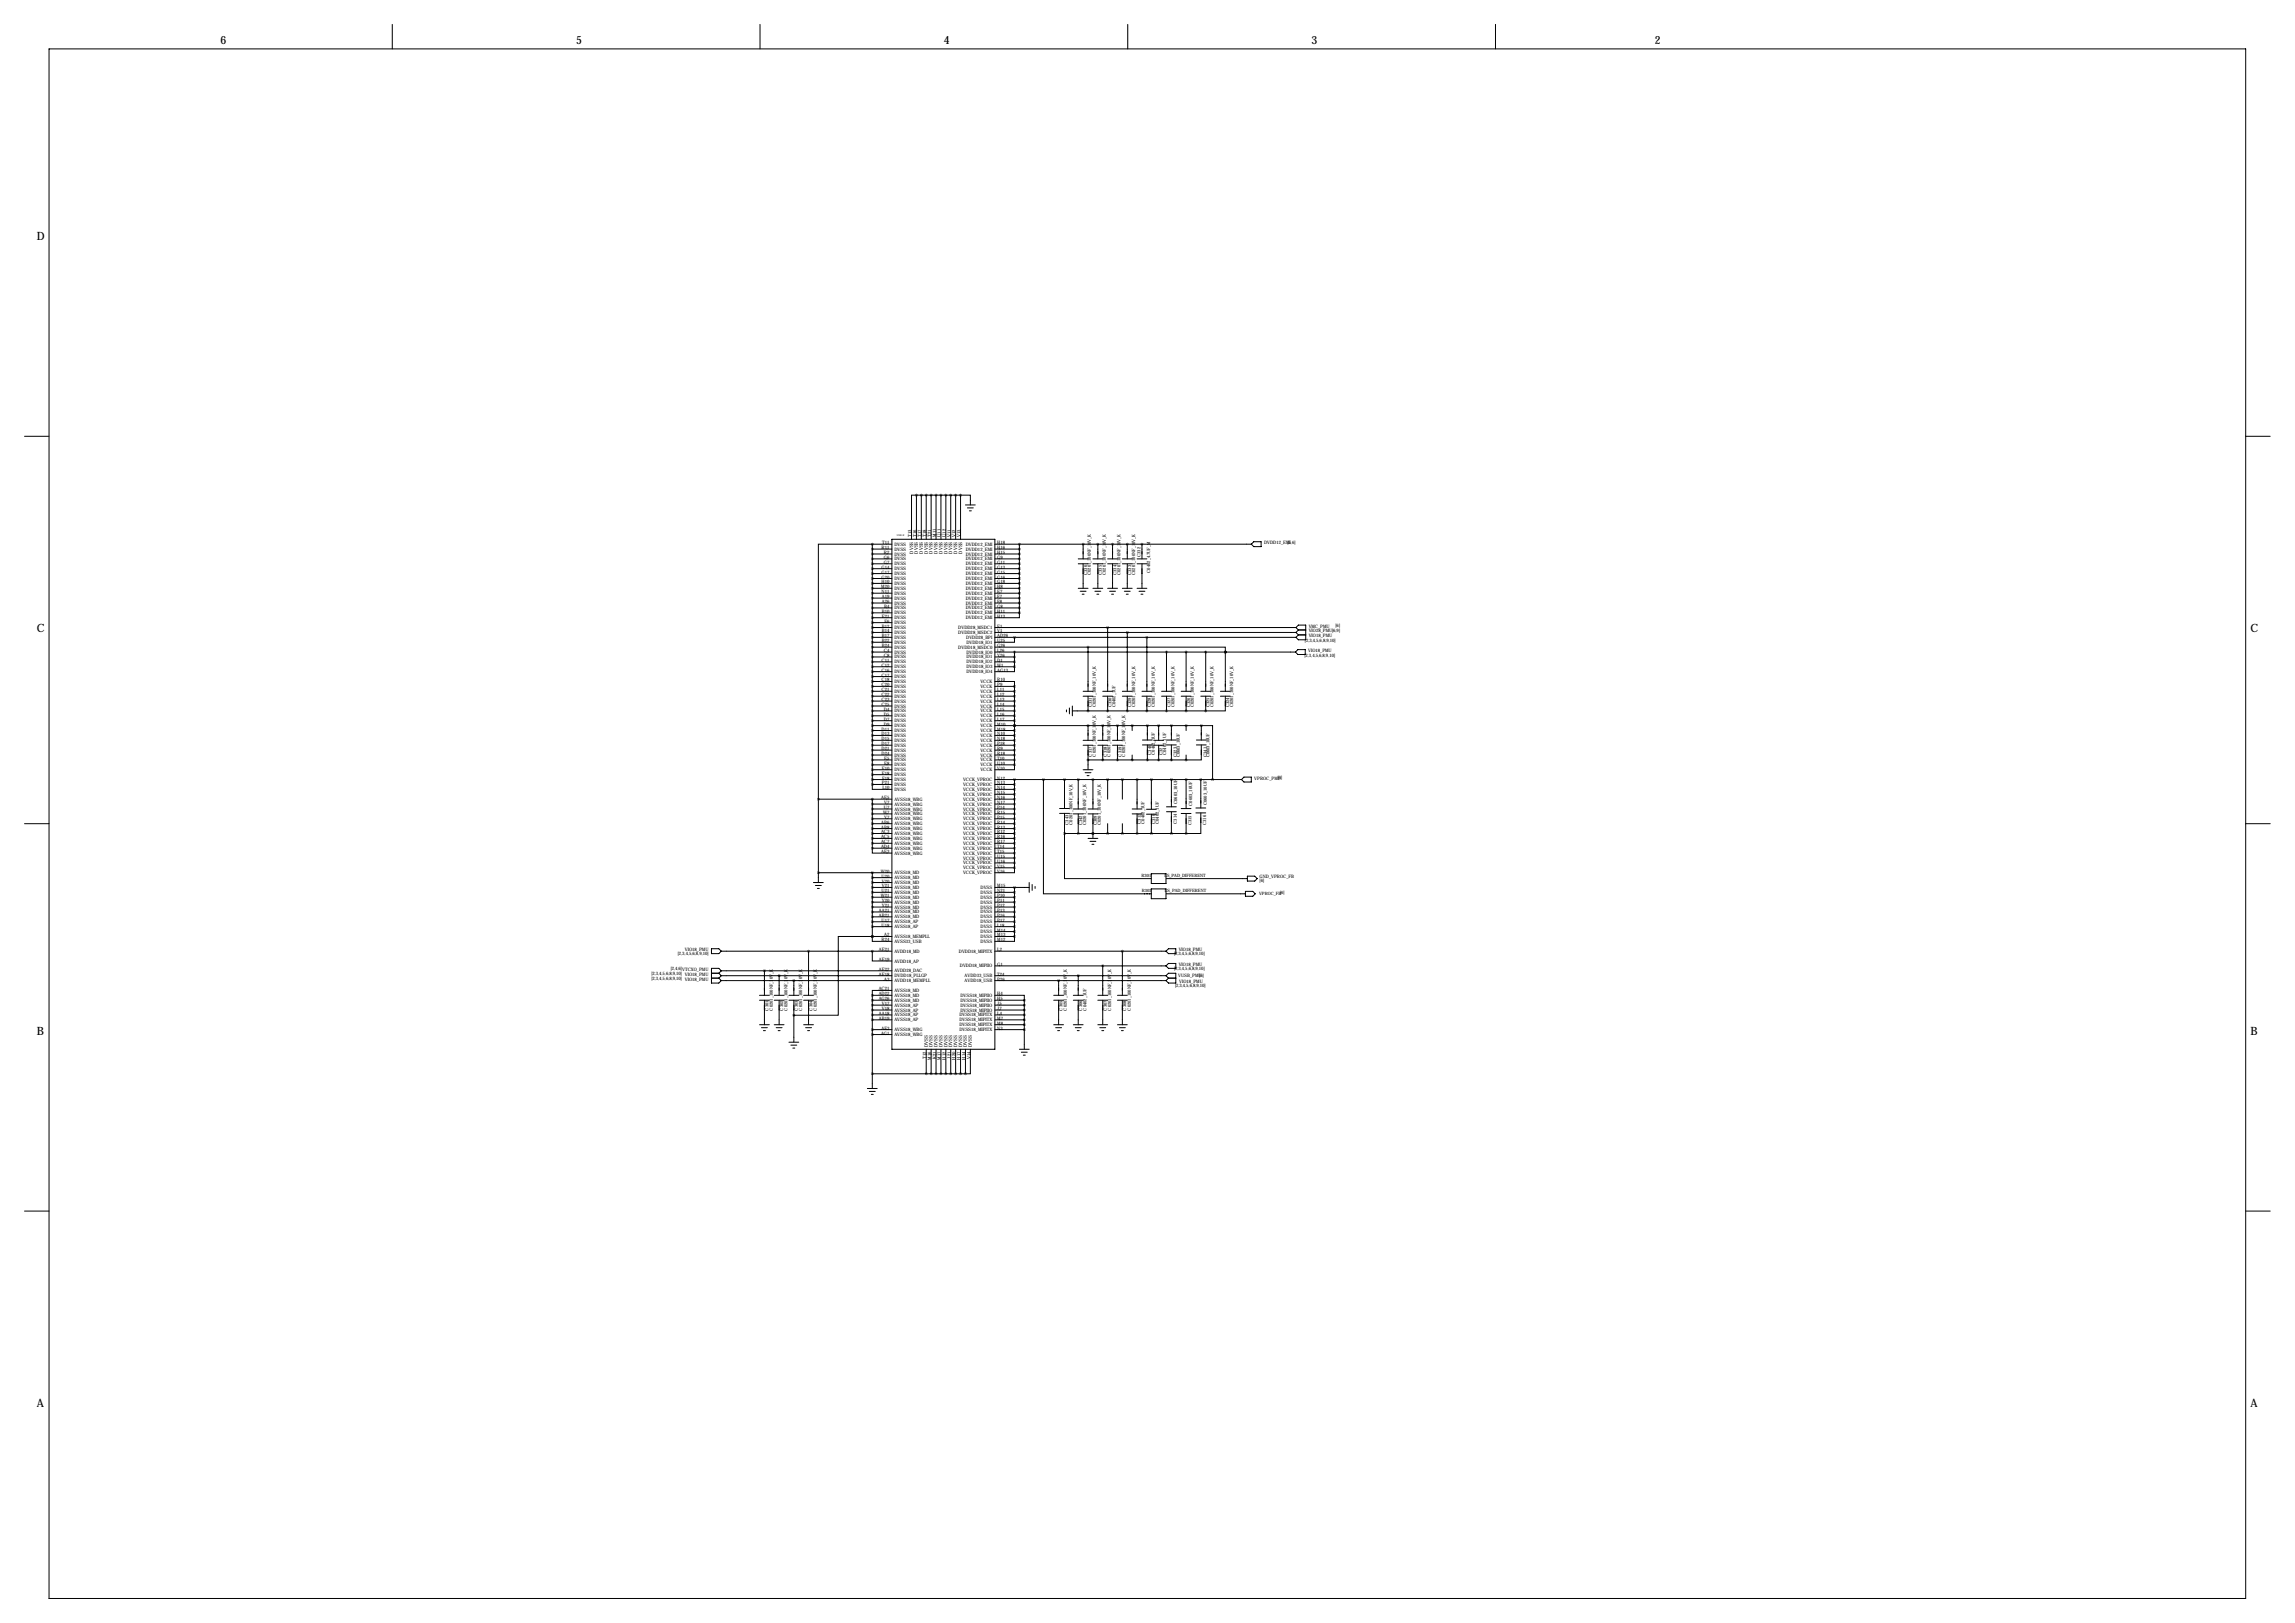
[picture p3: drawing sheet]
<svg xmlns="http://www.w3.org/2000/svg" width="1189mm" height="841mm" viewBox="0 0 1189 841" stroke-linecap="round" stroke-linejoin="round" font-family="sans-serif">
<defs><g id="words">
<g font-size="5.9">
<text x="114" y="23">6</text>
<text x="298" y="23">5</text>
<text x="489" y="23">4</text>
<text x="679" y="23">3</text>
<text x="857" y="23">2</text>
<text x="19" y="124">D</text>
<text x="19" y="328">C</text>
<text x="1166" y="328">C</text>
<text x="19" y="536">B</text>
<text x="1166" y="536">B</text>
<text x="19" y="729">A</text>
<text x="1166" y="729">A</text>
</g>
<g font-size="2.4">
<text x="457" y="282">T11</text>
<text x="472" y="278" transform="rotate(-90 472 278)">T13</text>
<text x="475" y="278" transform="rotate(-90 475 278)">T16</text>
<text x="477" y="278" transform="rotate(-90 477 278)">T17</text>
<text x="480" y="278" transform="rotate(-90 480 278)">T18</text>
<text x="482" y="278" transform="rotate(-90 482 278)">T21</text>
<text x="485" y="278" transform="rotate(-90 485 278)">M11</text>
<text x="487" y="278" transform="rotate(-90 487 278)">U11</text>
<text x="490" y="278" transform="rotate(-90 490 278)">U12</text>
<text x="493" y="278" transform="rotate(-90 493 278)">V11</text>
<text x="495" y="278" transform="rotate(-90 495 278)">V12</text>
<text x="498" y="278" transform="rotate(-90 498 278)">V13</text>
<text x="517" y="282">H18</text>
<text x="655" y="282">DVDD12_EMI</text>
<text x="667" y="282">[5,6]</text>
<text x="457" y="284">R11</text>
<text x="458" y="287">R2</text>
<text x="463" y="288">DVSS</text>
<text x="463" y="285">DVSS</text>
<text x="463" y="283">DVSS</text>
<text x="473" y="287" transform="rotate(-90 473 287)">DVSS</text>
<text x="476" y="287" transform="rotate(-90 476 287)">DVSS</text>
<text x="478" y="287" transform="rotate(-90 478 287)">DVSS</text>
<text x="481" y="287" transform="rotate(-90 481 287)">DVSS</text>
<text x="483" y="287" transform="rotate(-90 483 287)">DVSS</text>
<text x="486" y="287" transform="rotate(-90 486 287)">DVSS</text>
<text x="488" y="287" transform="rotate(-90 488 287)">DVSS</text>
<text x="491" y="287" transform="rotate(-90 491 287)">DVSS</text>
<text x="493" y="287" transform="rotate(-90 493 287)">DVSS</text>
<text x="496" y="287" transform="rotate(-90 496 287)">DVSS</text>
<text x="498" y="287" transform="rotate(-90 498 287)">DVSS</text>
<text x="500" y="288">DVDD12_EMI</text>
<text x="500" y="285">DVDD12_EMI</text>
<text x="500" y="283">DVDD12_EMI</text>
<text x="517" y="287">H15</text>
<text x="517" y="284">H16</text>
<text x="458" y="289">G6</text>
<text x="458" y="292">G7</text>
<text x="463" y="290">DVSS</text>
<text x="463" y="293">DVSS</text>
<text x="500" y="290">DVDD12_EMI</text>
<text x="500" y="293">DVDD12_EMI</text>
<text x="517" y="289">G9</text>
<text x="517" y="292">G11</text>
<text x="457" y="295">G14</text>
<text x="457" y="297">G17</text>
<text x="457" y="300">G20</text>
<text x="463" y="295">DVSS</text>
<text x="463" y="298">DVSS</text>
<text x="500" y="295">DVDD12_EMI</text>
<text x="500" y="298">DVDD12_EMI</text>
<text x="517" y="295">G13</text>
<text x="517" y="297">G15</text>
<text x="517" y="300">G16</text>
<text x="457" y="305">M20</text>
<text x="457" y="302">H10</text>
<text x="463" y="300">DVSS</text>
<text x="463" y="303">DVSS</text>
<text x="463" y="306">DVSS</text>
<text x="500" y="300">DVDD12_EMI</text>
<text x="500" y="303">DVDD12_EMI</text>
<text x="500" y="306">DVDD12_EMI</text>
<text x="517" y="302">G18</text>
<text x="517" y="305">H8</text>
<text x="457" y="307">N11</text>
<text x="457" y="310">A19</text>
<text x="463" y="311">DVSS</text>
<text x="463" y="308">DVSS</text>
<text x="500" y="308">DVDD12_EMI</text>
<text x="500" y="311">DVDD12_EMI</text>
<text x="517" y="307">E7</text>
<text x="517" y="310">F7</text>
<text x="457" y="312">A26</text>
<text x="457" y="317">B10</text>
<text x="458" y="315">B4</text>
<text x="463" y="313">DVSS</text>
<text x="463" y="316">DVSS</text>
<text x="500" y="313">DVDD12_EMI</text>
<text x="500" y="316">DVDD12_EMI</text>
<text x="517" y="312">F8</text>
<text x="517" y="315">G8</text>
<text x="517" y="317">H11</text>
<text x="457" y="320">E21</text>
<text x="458" y="323">F6</text>
<text x="463" y="318">DVSS</text>
<text x="463" y="321">DVSS</text>
<text x="463" y="323">DVSS</text>
<text x="500" y="318">DVDD12_EMI</text>
<text x="500" y="321">DVDD12_EMI</text>
<text x="517" y="320">H13</text>
<text x="457" y="325">B12</text>
<text x="457" y="328">B14</text>
<text x="463" y="326">DVSS</text>
<text x="463" y="328">DVSS</text>
<text x="496" y="326">DVDD28_MSDC1</text>
<text x="496" y="328">DVDD28_MSDC2</text>
<text x="517" y="325">E1</text>
<text x="517" y="328">V1</text>
<text x="678" y="325">VMC_PMU</text>
<text x="678" y="328">VIO28_PMU[6,9]</text>
<text x="692" y="325">[6]</text>
<text x="457" y="330">B17</text>
<text x="457" y="333">B22</text>
<text x="457" y="335">B24</text>
<text x="463" y="331">DVSS</text>
<text x="463" y="333">DVSS</text>
<text x="463" y="336">DVSS</text>
<text x="496" y="336">DVDD18_MSDC0</text>
<text x="501" y="331">DVDD28_BPI</text>
<text x="501" y="333">DVDD18_IO1</text>
<text x="517" y="330">AD26</text>
<text x="517" y="333">U25</text>
<text x="517" y="335">G26</text>
<text x="676" y="332">[2,3,4,5,6,8,9,10]</text>
<text x="678" y="330">VIO18_PMU</text>
<text x="458" y="338">C4</text>
<text x="458" y="340">C8</text>
<text x="463" y="339">DVSS</text>
<text x="463" y="341">DVSS</text>
<text x="501" y="341">DVDD18_IO1</text>
<text x="501" y="339">DVDD18_IO0</text>
<text x="517" y="340">Y26</text>
<text x="517" y="338">L26</text>
<text x="676" y="340">[2,3,4,5,6,8,9,10]</text>
<text x="678" y="338">VIO18_PMU</text>
<text x="457" y="343">C11</text>
<text x="457" y="345">C12</text>
<text x="457" y="348">C16</text>
<text x="463" y="344">DVSS</text>
<text x="463" y="346">DVSS</text>
<text x="501" y="344">DVDD18_IO2</text>
<text x="501" y="346">DVDD18_IO3</text>
<text x="517" y="343">D1</text>
<text x="517" y="345">W1</text>
<text x="517" y="348">AG13</text>
<text x="457" y="350">C17</text>
<text x="457" y="353">C18</text>
<text x="463" y="349">DVSS</text>
<text x="463" y="351">DVSS</text>
<text x="463" y="354">DVSS</text>
<text x="501" y="349">DVDD18_IO4</text>
<text x="508" y="354">VCCK</text>
<text x="517" y="353">R10</text>
<text x="457" y="356">C20</text>
<text x="457" y="358">C21</text>
<text x="463" y="356">DVSS</text>
<text x="463" y="359">DVSS</text>
<text x="508" y="359">VCCK</text>
<text x="508" y="356">VCCK</text>
<text x="517" y="358">L11</text>
<text x="517" y="356">P9</text>
<text x="457" y="361">C22</text>
<text x="457" y="363">C23</text>
<text x="457" y="366">C25</text>
<text x="463" y="361">DVSS</text>
<text x="463" y="364">DVSS</text>
<text x="508" y="361">VCCK</text>
<text x="508" y="364">VCCK</text>
<text x="517" y="361">L12</text>
<text x="517" y="363">L13</text>
<text x="517" y="366">L14</text>
<text x="458" y="368">D4</text>
<text x="458" y="371">D5</text>
<text x="463" y="366">DVSS</text>
<text x="463" y="369">DVSS</text>
<text x="463" y="372">DVSS</text>
<text x="508" y="366">VCCK</text>
<text x="508" y="369">VCCK</text>
<text x="508" y="372">VCCK</text>
<text x="517" y="368">L15</text>
<text x="517" y="371">L16</text>
<text x="458" y="373">D7</text>
<text x="458" y="376">D9</text>
<text x="463" y="374">DVSS</text>
<text x="463" y="377">DVSS</text>
<text x="508" y="374">VCCK</text>
<text x="508" y="377">VCCK</text>
<text x="517" y="373">L17</text>
<text x="517" y="376">M10</text>
<text x="457" y="378">D11</text>
<text x="457" y="381">D13</text>
<text x="457" y="383">D15</text>
<text x="463" y="379">DVSS</text>
<text x="463" y="382">DVSS</text>
<text x="508" y="379">VCCK</text>
<text x="508" y="382">VCCK</text>
<text x="517" y="378">M18</text>
<text x="517" y="381">N10</text>
<text x="517" y="383">N18</text>
<text x="457" y="386">D17</text>
<text x="457" y="389">D21</text>
<text x="463" y="384">DVSS</text>
<text x="463" y="387">DVSS</text>
<text x="463" y="389">DVSS</text>
<text x="508" y="384">VCCK</text>
<text x="508" y="387">VCCK</text>
<text x="508" y="389">VCCK</text>
<text x="517" y="386">P18</text>
<text x="517" y="389">R9</text>
<text x="457" y="391">D24</text>
<text x="458" y="394">E5</text>
<text x="463" y="392">DVSS</text>
<text x="463" y="394">DVSS</text>
<text x="508" y="392">VCCK</text>
<text x="508" y="394">VCCK</text>
<text x="517" y="391">R18</text>
<text x="517" y="394">T10</text>
<text x="457" y="399">E10</text>
<text x="457" y="401">E18</text>
<text x="458" y="396">E8</text>
<text x="463" y="397">DVSS</text>
<text x="463" y="400">DVSS</text>
<text x="508" y="397">VCCK</text>
<text x="508" y="400">VCCK</text>
<text x="517" y="396">U10</text>
<text x="517" y="399">V10</text>
<text x="457" y="406">P21</text>
<text x="457" y="404">F18</text>
<text x="463" y="402">DVSS</text>
<text x="463" y="405">DVSS</text>
<text x="463" y="407">DVSS</text>
<text x="499" y="405">VCCK_VPROC</text>
<text x="499" y="407">VCCK_VPROC</text>
<text x="517" y="404">N12</text>
<text x="517" y="406">N13</text>
<text x="650" y="404">VPROC_PMU</text>
<text x="662" y="404">[6]</text>
<text x="457" y="414">AE5</text>
<text x="457" y="409">L10</text>
<text x="463" y="410">DVSS</text>
<text x="499" y="410">VCCK_VPROC</text>
<text x="499" y="412">VCCK_VPROC</text>
<text x="517" y="409">N14</text>
<text x="517" y="411">N15</text>
<text x="517" y="414">N16</text>
<text x="458" y="419">U7</text>
<text x="458" y="416">V7</text>
<text x="463" y="420">AVSS18_WBG</text>
<text x="463" y="417">AVSS18_WBG</text>
<text x="463" y="415">AVSS18_WBG</text>
<text x="499" y="415">VCCK_VPROC</text>
<text x="499" y="417">VCCK_VPROC</text>
<text x="499" y="420">VCCK_VPROC</text>
<text x="517" y="416">N17</text>
<text x="517" y="419">P14</text>
<text x="457" y="422">W7</text>
<text x="458" y="424">Y7</text>
<text x="463" y="422">AVSS18_WBG</text>
<text x="463" y="425">AVSS18_WBG</text>
<text x="499" y="422">VCCK_VPROC</text>
<text x="499" y="425">VCCK_VPROC</text>
<text x="517" y="422">R15</text>
<text x="517" y="424">P15</text>
<text x="456" y="432">AC3</text>
<text x="457" y="427">AB6</text>
<text x="457" y="429">AB8</text>
<text x="463" y="427">AVSS18_WBG</text>
<text x="463" y="430">AVSS18_WBG</text>
<text x="499" y="427">VCCK_VPROC</text>
<text x="499" y="430">VCCK_VPROC</text>
<text x="517" y="427">R14</text>
<text x="517" y="429">R13</text>
<text x="517" y="432">R12</text>
<text x="456" y="434">AC5</text>
<text x="456" y="437">AC7</text>
<text x="463" y="433">AVSS18_WBG</text>
<text x="463" y="435">AVSS18_WBG</text>
<text x="463" y="438">AVSS18_WBG</text>
<text x="499" y="433">VCCK_VPROC</text>
<text x="499" y="435">VCCK_VPROC</text>
<text x="499" y="438">VCCK_VPROC</text>
<text x="517" y="434">R16</text>
<text x="517" y="437">R17</text>
<text x="456" y="439">AD4</text>
<text x="457" y="442">AE3</text>
<text x="463" y="440">AVSS18_WBG</text>
<text x="463" y="443">AVSS18_WBG</text>
<text x="499" y="440">VCCK_VPROC</text>
<text x="499" y="443">VCCK_VPROC</text>
<text x="517" y="439">T14</text>
<text x="517" y="442">T15</text>
<text x="499" y="445">VCCK_VPROC</text>
<text x="499" y="448">VCCK_VPROC</text>
<text x="517" y="444">U15</text>
<text x="517" y="447">U16</text>
<text x="517" y="450">V15</text>
<text x="456" y="452">W20</text>
<text x="457" y="455">U20</text>
<text x="463" y="455">AVSS18_MD</text>
<text x="463" y="453">AVSS18_MD</text>
<text x="499" y="450">VCCK_VPROC</text>
<text x="499" y="453">VCCK_VPROC</text>
<text x="517" y="452">V16</text>
<text x="653" y="455">GND_VPROC_FB</text>
<text x="457" y="457">V20</text>
<text x="457" y="460">V21</text>
<text x="463" y="458">AVSS18_MD</text>
<text x="463" y="460">AVSS18_MD</text>
<text x="508" y="460">DVSS</text>
<text x="517" y="460">M15</text>
<text x="653" y="457">[6]</text>
<text x="456" y="465">W21</text>
<text x="457" y="462">U21</text>
<text x="457" y="467">Y20</text>
<text x="463" y="463">AVSS18_MD</text>
<text x="463" y="466">AVSS18_MD</text>
<text x="508" y="463">DVSS</text>
<text x="508" y="466">DVSS</text>
<text x="517" y="462">N21</text>
<text x="517" y="465">P10</text>
<text x="517" y="467">P11</text>
<text x="455" y="472">AA21</text>
<text x="457" y="470">Y21</text>
<text x="463" y="468">AVSS18_MD</text>
<text x="463" y="471">AVSS18_MD</text>
<text x="463" y="473">AVSS18_MD</text>
<text x="508" y="468">DVSS</text>
<text x="508" y="471">DVSS</text>
<text x="508" y="473">DVSS</text>
<text x="517" y="470">P12</text>
<text x="517" y="472">P13</text>
<text x="455" y="475">AB21</text>
<text x="457" y="477">U17</text>
<text x="457" y="480">U18</text>
<text x="463" y="476">AVSS18_MD</text>
<text x="463" y="478">AVSS18_AP</text>
<text x="508" y="476">DVSS</text>
<text x="508" y="478">DVSS</text>
<text x="517" y="480">L18</text>
<text x="517" y="475">P16</text>
<text x="517" y="477">P17</text>
<text x="458" y="485">A2</text>
<text x="463" y="486">AVSS18_MEMPLL</text>
<text x="463" y="481">AVSS18_AP</text>
<text x="508" y="481">DVSS</text>
<text x="508" y="486">DVSS</text>
<text x="508" y="483">DVSS</text>
<text x="517" y="485">M13</text>
<text x="517" y="483">M14</text>
<text x="457" y="488">R24</text>
<text x="463" y="488">AVSS33_USB</text>
<text x="508" y="488">DVSS</text>
<text x="517" y="488">M12</text>
<text x="351" y="495">[2,3,4,5,6,8,9,10]</text>
<text x="355" y="493">VIO18_PMU</text>
<text x="455" y="493">AE21</text>
<text x="455" y="498">AE19</text>
<text x="463" y="493">AVDD18_MD</text>
<text x="497" y="493">DVDD18_MIPITX</text>
<text x="517" y="493">L2</text>
<text x="608" y="495">[2,3,4,5,6,8,9,10]</text>
<text x="611" y="493">VIO18_PMU</text>
<text x="347" y="502">[2,4,6]VTCXO_PMU</text>
<text x="455" y="503">AE22</text>
<text x="463" y="499">AVDD18_AP</text>
<text x="463" y="504">AVDD28_DAC</text>
<text x="497" y="501">DVDD18_MIPIIO</text>
<text x="517" y="500">G1</text>
<text x="608" y="502">[2,3,4,5,6,8,9,10]</text>
<text x="611" y="500">VIO18_PMU</text>
<text x="337" y="505">[2,3,4,5,6,8,9,10] VIO18_PMU</text>
<text x="337" y="507">[2,3,4,5,6,8,9,10] VIO18_PMU</text>
<text x="455" y="505">AE18</text>
<text x="458" y="508">A3</text>
<text x="463" y="506">DVDD18_PLLGP</text>
<text x="463" y="509">AVDD18_MEMPLL</text>
<text x="500" y="506">AVDD33_USB</text>
<text x="500" y="509">AVDD18_USB</text>
<text x="517" y="505">T24</text>
<text x="517" y="508">P26</text>
<text x="610" y="506">VUSB_PMU</text>
<text x="611" y="509">VIO18_PMU</text>
<text x="621" y="506">[6]</text>
<text x="455" y="513">AC21</text>
<text x="455" y="516">AD22</text>
<text x="463" y="514">AVSS18_MD</text>
<text x="517" y="516">H4</text>
<text x="609" y="511">[2,3,4,5,6,8,9,10]</text>
<text x="455" y="518">AG26</text>
<text x="457" y="521">V17</text>
<text x="463" y="516">AVSS18_MD</text>
<text x="463" y="519">AVSS18_MD</text>
<text x="463" y="521">AVSS18_AP</text>
<text x="498" y="516">DVSS18_MIPIIO</text>
<text x="498" y="519">DVSS18_MIPIIO</text>
<text x="498" y="521">DVSS18_MIPIIO</text>
<text x="517" y="518">H5</text>
<text x="517" y="521">J5</text>
<text x="455" y="526">AA18</text>
<text x="457" y="523">V18</text>
<text x="463" y="524">AVSS18_AP</text>
<text x="463" y="526">AVSS18_AP</text>
<text x="497" y="526">DVSS18_MIPITX</text>
<text x="498" y="524">DVSS18_MIPIIO</text>
<text x="517" y="526">L4</text>
<text x="517" y="523">J7</text>
<text x="455" y="528">AB19</text>
<text x="457" y="533">AF3</text>
<text x="463" y="529">AVSS18_AP</text>
<text x="497" y="529">DVSS18_MIPITX</text>
<text x="497" y="532">DVSS18_MIPITX</text>
<text x="517" y="528">M7</text>
<text x="517" y="531">M8</text>
<text x="517" y="533">N3</text>
<text x="456" y="536">AG1</text>
<text x="463" y="534">AVSS18_WBG</text>
<text x="463" y="537">AVSS18_WBG</text>
<text x="497" y="534">DVSS18_MIPITX</text>
<text x="481" y="542" transform="rotate(-90 481 542)">DVSS</text>
<text x="483" y="542" transform="rotate(-90 483 542)">DVSS</text>
<text x="486" y="542" transform="rotate(-90 486 542)">DVSS</text>
<text x="488" y="542" transform="rotate(-90 488 542)">DVSS</text>
<text x="491" y="542" transform="rotate(-90 491 542)">DVSS</text>
<text x="493" y="542" transform="rotate(-90 493 542)">DVSS</text>
<text x="496" y="542" transform="rotate(-90 496 542)">DVSS</text>
<text x="498" y="542" transform="rotate(-90 498 542)">DVSS</text>
<text x="501" y="542" transform="rotate(-90 501 542)">DVSS</text>
<text x="503" y="542" transform="rotate(-90 503 542)">DVSS</text>
<text x="480" y="549" transform="rotate(-90 480 549)">T12</text>
<text x="482" y="549" transform="rotate(-90 482 549)">M16</text>
<text x="485" y="549" transform="rotate(-90 485 549)">K21</text>
<text x="487" y="549" transform="rotate(-90 487 549)">M17</text>
<text x="490" y="549" transform="rotate(-90 490 549)">H12</text>
<text x="493" y="548" transform="rotate(-90 493 548)">J21</text>
<text x="495" y="549" transform="rotate(-90 495 549)">H20</text>
<text x="498" y="549" transform="rotate(-90 498 549)">H17</text>
<text x="500" y="549" transform="rotate(-90 500 549)">H14</text>
<text x="503" y="549" transform="rotate(-90 503 549)">V14</text>
</g>
<g font-size="2.3">
<text x="591" y="288" transform="rotate(-90 591 288)">C332</text>
<text x="563" y="298" transform="rotate(-90 563 298)">C336</text>
<text x="565" y="298" transform="rotate(-90 565 298)">C0201_100NF_10V_K</text>
<text x="571" y="298" transform="rotate(-90 571 298)">C335</text>
<text x="573" y="298" transform="rotate(-90 573 298)">C0201_100NF_10V_K</text>
<text x="578" y="298" transform="rotate(-90 578 298)">C334</text>
<text x="580" y="298" transform="rotate(-90 580 298)">C0201_100NF_10V_K</text>
<text x="586" y="298" transform="rotate(-90 586 298)">C333</text>
<text x="588" y="298" transform="rotate(-90 588 298)">C0201_100NF_10V_K</text>
<text x="596" y="297" transform="rotate(-90 596 297)">C0402_4.7UF_M</text>
<text x="566" y="366" transform="rotate(-90 566 366)">C331</text>
<text x="568" y="366" transform="rotate(-90 568 366)">C0201_100NF_10V_K</text>
<text x="576" y="366" transform="rotate(-90 576 366)">C330</text>
<text x="578" y="366" transform="rotate(-90 578 366)">C0402_1UF</text>
<text x="586" y="366" transform="rotate(-90 586 366)">C329</text>
<text x="588" y="366" transform="rotate(-90 588 366)">C0201_100NF_10V_K</text>
<text x="596" y="366" transform="rotate(-90 596 366)">C328</text>
<text x="598" y="366" transform="rotate(-90 598 366)">C0201_100NF_10V_K</text>
<text x="606" y="366" transform="rotate(-90 606 366)">C327</text>
<text x="608" y="366" transform="rotate(-90 608 366)">C0201_100NF_10V_K</text>
<text x="616" y="366" transform="rotate(-90 616 366)">C326</text>
<text x="619" y="366" transform="rotate(-90 619 366)">C0201_100NF_10V_K</text>
<text x="627" y="366" transform="rotate(-90 627 366)">C325</text>
<text x="629" y="366" transform="rotate(-90 629 366)">C0201_100NF_10V_K</text>
<text x="637" y="366" transform="rotate(-90 637 366)">C324</text>
<text x="639" y="366" transform="rotate(-90 639 366)">C0201_100NF_10V_K</text>
<text x="566" y="392" transform="rotate(-90 566 392)">C317</text>
<text x="568" y="392" transform="rotate(-90 568 392)">C0201_100NF_10V_K</text>
<text x="573" y="392" transform="rotate(-90 573 392)">C318</text>
<text x="575" y="392" transform="rotate(-90 575 392)">C0201_100NF_10V_K</text>
<text x="581" y="392" transform="rotate(-90 581 392)">C319</text>
<text x="583" y="392" transform="rotate(-90 583 392)">C0201_100NF_10V_K</text>
<text x="596" y="391" transform="rotate(-90 596 391)">C340</text>
<text x="598" y="391" transform="rotate(-90 598 391)">C0402_1UF</text>
<text x="602" y="391" transform="rotate(-90 602 391)">C321</text>
<text x="604" y="391" transform="rotate(-90 604 391)">C0402_1UF</text>
<text x="610" y="392" transform="rotate(-90 610 392)">C323</text>
<text x="611" y="392" transform="rotate(-90 611 392)">C0603_10UF</text>
<text x="625" y="392" transform="rotate(-90 625 392)">C341</text>
<text x="627" y="392" transform="rotate(-90 627 392)">C0603_10UF</text>
<text x="610" y="416" transform="rotate(-90 610 416)">C0603_10UF</text>
<text x="617" y="417" transform="rotate(-90 617 417)">C0603_10UF</text>
<text x="625" y="417" transform="rotate(-90 625 417)">C0603_10UF</text>
<text x="553" y="427" transform="rotate(-90 553 427)">C343</text>
<text x="556" y="427" transform="rotate(-90 556 427)">C0201_100NF_10V_K</text>
<text x="561" y="427" transform="rotate(-90 561 427)">C342</text>
<text x="563" y="427" transform="rotate(-90 563 427)">C0201_100NF_10V_K</text>
<text x="568" y="427" transform="rotate(-90 568 427)">C309</text>
<text x="570" y="427" transform="rotate(-90 570 427)">C0201_100NF_10V_K</text>
<text x="591" y="427" transform="rotate(-90 591 427)">C312</text>
<text x="593" y="427" transform="rotate(-90 593 427)">C0402_1UF</text>
<text x="598" y="427" transform="rotate(-90 598 427)">C310</text>
<text x="600" y="427" transform="rotate(-90 600 427)">C0402_1UF</text>
<text x="610" y="427" transform="rotate(-90 610 427)">C314</text>
<text x="617" y="428" transform="rotate(-90 617 428)">C315</text>
<text x="625" y="427" transform="rotate(-90 625 427)">C316</text>
<text x="591" y="454">R301</text>
<text x="603" y="454">L</text>
<text x="604" y="454">S_PAD_DIFFERENT</text>
<text x="592" y="462">R302</text>
<text x="603" y="462">LS_PAD_DIFFERENT</text>
<text x="652" y="463">VPROC_FB[6]</text>
<text x="398" y="523" transform="rotate(-90 398 523)">C301</text>
<text x="400" y="523" transform="rotate(-90 400 523)">C0201_100NF_10V_K</text>
<text x="406" y="523" transform="rotate(-90 406 523)">C302</text>
<text x="408" y="523" transform="rotate(-90 408 523)">C0201_100NF_10V_K</text>
<text x="413" y="523" transform="rotate(-90 413 523)">C303</text>
<text x="416" y="523" transform="rotate(-90 416 523)">C0201_100NF_10V_K</text>
<text x="421" y="523" transform="rotate(-90 421 523)">C304</text>
<text x="423" y="523" transform="rotate(-90 423 523)">C0201_100NF_10V_K</text>
<text x="550" y="523" transform="rotate(-90 550 523)">C305</text>
<text x="553" y="523" transform="rotate(-90 553 523)">C0201_100NF_10V_K</text>
<text x="561" y="523" transform="rotate(-90 561 523)">C306</text>
<text x="563" y="523" transform="rotate(-90 563 523)">C0402_1UF</text>
<text x="573" y="523" transform="rotate(-90 573 523)">C307</text>
<text x="576" y="523" transform="rotate(-90 576 523)">C0201_100NF_10V_K</text>
<text x="583" y="523" transform="rotate(-90 583 523)">C308</text>
<text x="586" y="523" transform="rotate(-90 586 523)">C0201_100NF_10V_K</text>
</g>
<text font-size="1.2" x="465" y="278">U301-B</text>
</g></defs>
<g fill="none" stroke="#000" stroke-width=".52">
<path d="M203 13v12M394 13v12M584 13v12M775 13v12M25 25h1138v803h-1138zM13 226h12M1163 226h13M475 256h-3v23M475 256v23M475 256h23M477 256v23M480 256v23"/>
<path d="M482 256v23M485 256v23M487 256v23M490 256v23M493 256v23M495 256v23M498 256h5v6M498 256v23M462 279h53v264h-53zM500 262h5M501 263h3M502 265h1"/>
<path d="M452 282v2M452 282h-28v132M452 289h10M452 292h10M452 295h10M452 297h10M452 300h10M452 287h10M452 284h10M452 282h10M452 284v122M515 289h13"/>
<path d="M515 292h13M515 295h13M515 297h13M515 300h13M515 287h13M515 284h13M515 282h133M528 282v35M559 289h5M559 292h5M561 282v7M561 292v13"/>
<path d="M566 289h5M566 292h5M569 282v7M569 292v13M574 289h5M574 292h5M576 282v7M576 292v13M581 289h5M581 292h5M584 282v7M584 292v13"/>
<path d="M589 289h5M589 292h5M592 282v7M592 292v13M648 282l1-1h4v2h-4zM452 310h10M452 312h10M452 315h10M452 317h10M452 307h10M452 320h10M452 302h10"/>
<path d="M452 305h10M515 310h13M515 312h13M515 315h13M515 317h13M515 307h13M515 302h13M515 305h13M528 317v3h-13M559 305h5M560 306h3M561 308h1"/>
<path d="M566 305h5M567 306h3M568 308h1M574 305h5M575 306h3M576 308h1M581 305h5M582 306h3M583 308h1M589 305h5M590 306h3M591 308h1"/>
<path d="M452 325h10M452 328h10M452 330h10M452 333h10M452 335h10M452 338h10M452 323h10M515 325h156M515 328h156M515 330h156M515 335h49M515 338h156"/>
<path d="M526 330v3h-11M526 338v7M564 335h71v3M564 335v23M574 325v33M584 328v30M594 330v28M604 338v20M614 338v20M625 338v20M635 338h.1M635 338v20"/>
<path d="M671 325l2 1M671 325l2-1h3v7h-3l-2-1M671 328l2 1M672 336h4v3h-4l-1-1zM673 326h3M673 329h3M673 326l-2 2M673 329l-2 1M452 340h10M452 343h10M452 345h10M452 348h10"/>
<path d="M452 350h10M452 353h10M452 356h10M452 358h10M515 353h11v3M515 340h11M515 343h11M515 345h11M515 356h11M515 358h11M526 345v3h-11M526 356v40"/>
<path d="M561 358h5M571 358h5M581 358h5M592 358h5M602 358h5M612 358h5M622 358h5M632 358h5M452 361h10M452 363h10M452 366h10M452 368h10"/>
<path d="M452 371h10M452 373h10M452 376h10M452 378h10M515 361h11M515 363h11M515 366h11M515 368h11M515 371h11M515 373h11M515 376h107M515 378h11"/>
<path d="M526 376h.1M552 368v1M554 367v3M555 368h70M555 366v5M561 361h5M564 361v7M564 376v7M571 361h5M571 376v7M574 361v7M579 376v7"/>
<path d="M581 361h5M584 361v7M586 376v2M592 361h5M594 361v7M594 376v7M600 376v7M602 361h5M604 361v7M607 376v7M612 361h5M614 361v7"/>
<path d="M614 376v2M622 361h5M622 376h6v28M622 376v7M625 361v7M632 361h5M635 361v7h-10M452 381h10M452 383h10M452 386h10M452 389h10M452 391h10"/>
<path d="M452 394h10M452 396h10M452 399h10M515 381h11M515 383h11M515 386h11M515 389h11M515 391h11M515 394h11M515 396h11M526 396v3h-11M561 383h5"/>
<path d="M561 386h5M561 399h5M564 394h50M564 386v13M569 383h5M569 386h5M571 386v8M576 383h5M576 386h5M579 386v8M586 391v3M592 383h5"/>
<path d="M592 386h5M594 386v8M598 383h5M598 386h5M600 386v8M604 383h5M604 386h5M607 386v8M614 391v3M620 383h5M620 386h5M622 386v8h-8"/>
<path d="M424 414h38M424 414v43M452 406v3h10M452 419h10M452 416h10M452 401h10M452 404h10M452 406h10M452 414v25M515 419h11M515 416h11M515 404h128"/>
<path d="M515 409h11M515 406h11M515 414h11M515 411h11M526 404v46M541 404v59h56M549 419h5M551 404v15M556 419h5M559 404v15M562 400h3M563 402h1"/>
<path d="M564 419h5M566 404v15M574 404v10M581 404v10M586 419h6M589 404v15M594 419h5M596 404v15M604 418h5M607 404v14M612 419h5M614 404v15"/>
<path d="M620 419h5M622 404v15M644 403h4v2h-4l-1-1zM13 427h12M452 439v3h10M452 427h10M452 422h10M452 424h10M452 429h10M452 432h10M452 434h10M452 437h10"/>
<path d="M452 439h10M515 427h11M515 422h11M515 424h11M515 429h11M515 432h11M515 434h11M515 437h11M515 439h11M549 421h5M551 432v23h45M551 432h63"/>
<path d="M551 421v11M556 422h5M559 422v10M564 422h5M564 434h5M565 436h3M566 437h1M566 432h.1M566 422v12M574 427v5M581 427v5M586 422h6"/>
<path d="M589 422v10M594 422h5M596 422v10M604 420h5M607 420v12M612 421h5M614 421v11M620 421h5M622 421v11h-8M1163 427h13M421 457h5M422 459h3"/>
<path d="M424 452h38M452 455h10M452 457h10M452 460h10M452 452v33M515 460h18M515 442h11M515 444h11M515 447h11M515 450h11M526 450v2h-11M526 460v25"/>
<path d="M533 457v5M535 458v3M536 459v1M596 453h8v5h-8zM604 455h42M646 454h4l1 1-1 1h-4zM423 460h1M452 462h10M452 480h10M452 465h10M452 467h10M452 470h10"/>
<path d="M452 472h10M452 475h10M452 477h10M515 462h11M515 480h11M515 465h11M515 467h11M515 470h11M515 472h11M515 475h11M515 477h11M596 460h8v6h-8z"/>
<path d="M604 463h41M645 462h4l1 1-1 1h-4zM369 491h3l2 2-2 1h-3zM374 493h88M419 493v23M452 485v3h10M452 485h.1M452 493v5h10M452 485h-18v41h-23M452 485h10M515 493h89M515 485h11"/>
<path d="M515 483h11M526 485v3h-11M581 493v23M605 491h4v3h-4l-1-1zM605 499h4v3h-4l-1-2zM369 504h3M369 507h3M372 504l2 1M372 507l2 1M374 503h88M374 505h88M374 508h88"/>
<path d="M374 503l-2-1h-3v7h3l2-1M374 503l-2 1M374 505l-2 2M393 516h6M393 518h6M396 503v13M396 518v13M401 516h5M401 518h5M404 505v11M404 518v13M409 516h5"/>
<path d="M409 518h5M411 508v8M411 518v22M416 516h5M416 518h5M419 518v13M452 516h10M452 518h10M452 516v48M462 513h-10v3M515 516h16v2M515 505h89"/>
<path d="M515 508h89M515 500h89M515 518h16M531 518v25M546 516h5M546 518h5M548 508v8M548 518v13M556 516h5M556 518h5M559 505v11M559 518v13"/>
<path d="M569 516h5M569 518h5M571 500v16M571 518v13M579 516h5M579 518h5M581 518v13M604 505l1-1h4v5h-4l-1-1M604 505l1 2M605 507h4M605 507l-1 1M393 531h6"/>
<path d="M394 532h4M395 534h1M401 531h5M402 532h3M403 534h1M409 540h5M416 531h5M417 532h3M418 534h1M452 526h10M452 521h10M452 523h10"/>
<path d="M452 528h10M452 533h10M452 536h10M515 526h16M515 521h16M515 523h16M515 528h16M515 533h16M515 531h16M546 531h5M547 532h3M548 534h1"/>
<path d="M556 531h5M557 532h3M558 534h1M569 531h5M570 532h3M571 534h1M579 531h5M580 532h3M581 534h1M410 541h3M411 543h1M452 556h48"/>
<path d="M480 543v13M482 543v13M485 543v13M487 543v13M490 543v13M493 543v13M495 543v13M498 543v13M500 543v13M503 543v13h-3M528 543h5M529 545h3"/>
<path d="M530 547h1M449 564h5M450 565h3M451 567h1M13 627h12M1163 627h13"/>
</g>
<path d="M492 256a.5 .5 0 0 0 1 0 .5 .5 0 0 0-1 0zM492 556a.5 .5 0 0 0 1 0 .5 .5 0 0 0-1 0zM525 460a.5 .5 0 0 0 1 0 .5 .5 0 0 0-1 0zM525 462a.5 .5 0 0 0 1 0 .5 .5 0 0 0-1 0zM525 465a.5 .5 0 0 0 1 0 .5 .5 0 0 0-1 0zM525 467a.5 .5 0 0 0 1 0 .5 .5 0 0 0-1 0zM525 470a.5 .5 0 0 0 1 0 .5 .5 0 0 0-1 0zM525 472a.5 .5 0 0 0 1 0 .5 .5 0 0 0-1 0zM525 475a.5 .5 0 0 0 1 0 .5 .5 0 0 0-1 0zM525 477a.5 .5 0 0 0 1 0 .5 .5 0 0 0-1 0zM525 480a.5 .5 0 0 0 1 0 .5 .5 0 0 0-1 0zM525 483a.5 .5 0 0 0 1 0 .5 .5 0 0 0-1 0zM525 485a.5 .5 0 0 0 1 0 .5 .5 0 0 0-1 0zM586 394a.5 .5 0 0 0 1 0 .5 .5 0 0 0-1 0zM525 356a.5 .5 0 0 0 1 0 .5 .5 0 0 0-1 0zM525 358a.5 .5 0 0 0 1 0 .5 .5 0 0 0-1 0zM525 361a.5 .5 0 0 0 1 0 .5 .5 0 0 0-1 0zM525 363a.5 .5 0 0 0 1 0 .5 .5 0 0 0-1 0zM525 366a.5 .5 0 0 0 1 0 .5 .5 0 0 0-1 0zM525 368a.5 .5 0 0 0 1 0 .5 .5 0 0 0-1 0zM525 371a.5 .5 0 0 0 1 0 .5 .5 0 0 0-1 0zM525 373a.5 .5 0 0 0 1 0 .5 .5 0 0 0-1 0zM525 376a.5 .5 0 0 0 1 0 .5 .5 0 0 0-1 0zM525 378a.5 .5 0 0 0 1 0 .5 .5 0 0 0-1 0zM525 381a.5 .5 0 0 0 1 0 .5 .5 0 0 0-1 0zM525 383a.5 .5 0 0 0 1 0 .5 .5 0 0 0-1 0zM525 386a.5 .5 0 0 0 1 0 .5 .5 0 0 0-1 0zM525 389a.5 .5 0 0 0 1 0 .5 .5 0 0 0-1 0zM525 391a.5 .5 0 0 0 1 0 .5 .5 0 0 0-1 0zM525 394a.5 .5 0 0 0 1 0 .5 .5 0 0 0-1 0zM525 396a.5 .5 0 0 0 1 0 .5 .5 0 0 0-1 0zM525 404a.5 .5 0 0 0 1 0 .5 .5 0 0 0-1 0zM525 406a.5 .5 0 0 0 1 0 .5 .5 0 0 0-1 0zM525 409a.5 .5 0 0 0 1 0 .5 .5 0 0 0-1 0zM525 411a.5 .5 0 0 0 1 0 .5 .5 0 0 0-1 0zM525 414a.5 .5 0 0 0 1 0 .5 .5 0 0 0-1 0zM525 416a.5 .5 0 0 0 1 0 .5 .5 0 0 0-1 0zM525 419a.5 .5 0 0 0 1 0 .5 .5 0 0 0-1 0zM525 422a.5 .5 0 0 0 1 0 .5 .5 0 0 0-1 0zM525 424a.5 .5 0 0 0 1 0 .5 .5 0 0 0-1 0zM525 427a.5 .5 0 0 0 1 0 .5 .5 0 0 0-1 0zM525 429a.5 .5 0 0 0 1 0 .5 .5 0 0 0-1 0zM525 432a.5 .5 0 0 0 1 0 .5 .5 0 0 0-1 0zM525 434a.5 .5 0 0 0 1 0 .5 .5 0 0 0-1 0zM525 437a.5 .5 0 0 0 1 0 .5 .5 0 0 0-1 0zM525 439a.5 .5 0 0 0 1 0 .5 .5 0 0 0-1 0zM525 442a.5 .5 0 0 0 1 0 .5 .5 0 0 0-1 0zM525 444a.5 .5 0 0 0 1 0 .5 .5 0 0 0-1 0zM525 447a.5 .5 0 0 0 1 0 .5 .5 0 0 0-1 0zM525 450a.5 .5 0 0 0 1 0 .5 .5 0 0 0-1 0zM525 376a.5 .5 0 0 0 1 0 .5 .5 0 0 0-1 0zM586 376a.5 .5 0 0 0 1 0 .5 .5 0 0 0-1 0zM525 338a.5 .5 0 0 0 1 0 .5 .5 0 0 0-1 0zM525 340a.5 .5 0 0 0 1 0 .5 .5 0 0 0-1 0zM525 343a.5 .5 0 0 0 1 0 .5 .5 0 0 0-1 0zM525 345a.5 .5 0 0 0 1 0 .5 .5 0 0 0-1 0zM525 330a.5 .5 0 0 0 1 0 .5 .5 0 0 0-1 0zM540 404a.5 .5 0 0 0 1 0 .5 .5 0 0 0-1 0z" fill="#000" stroke="#000" stroke-width="1.3"/>
<use href="#words"/>
</svg>
